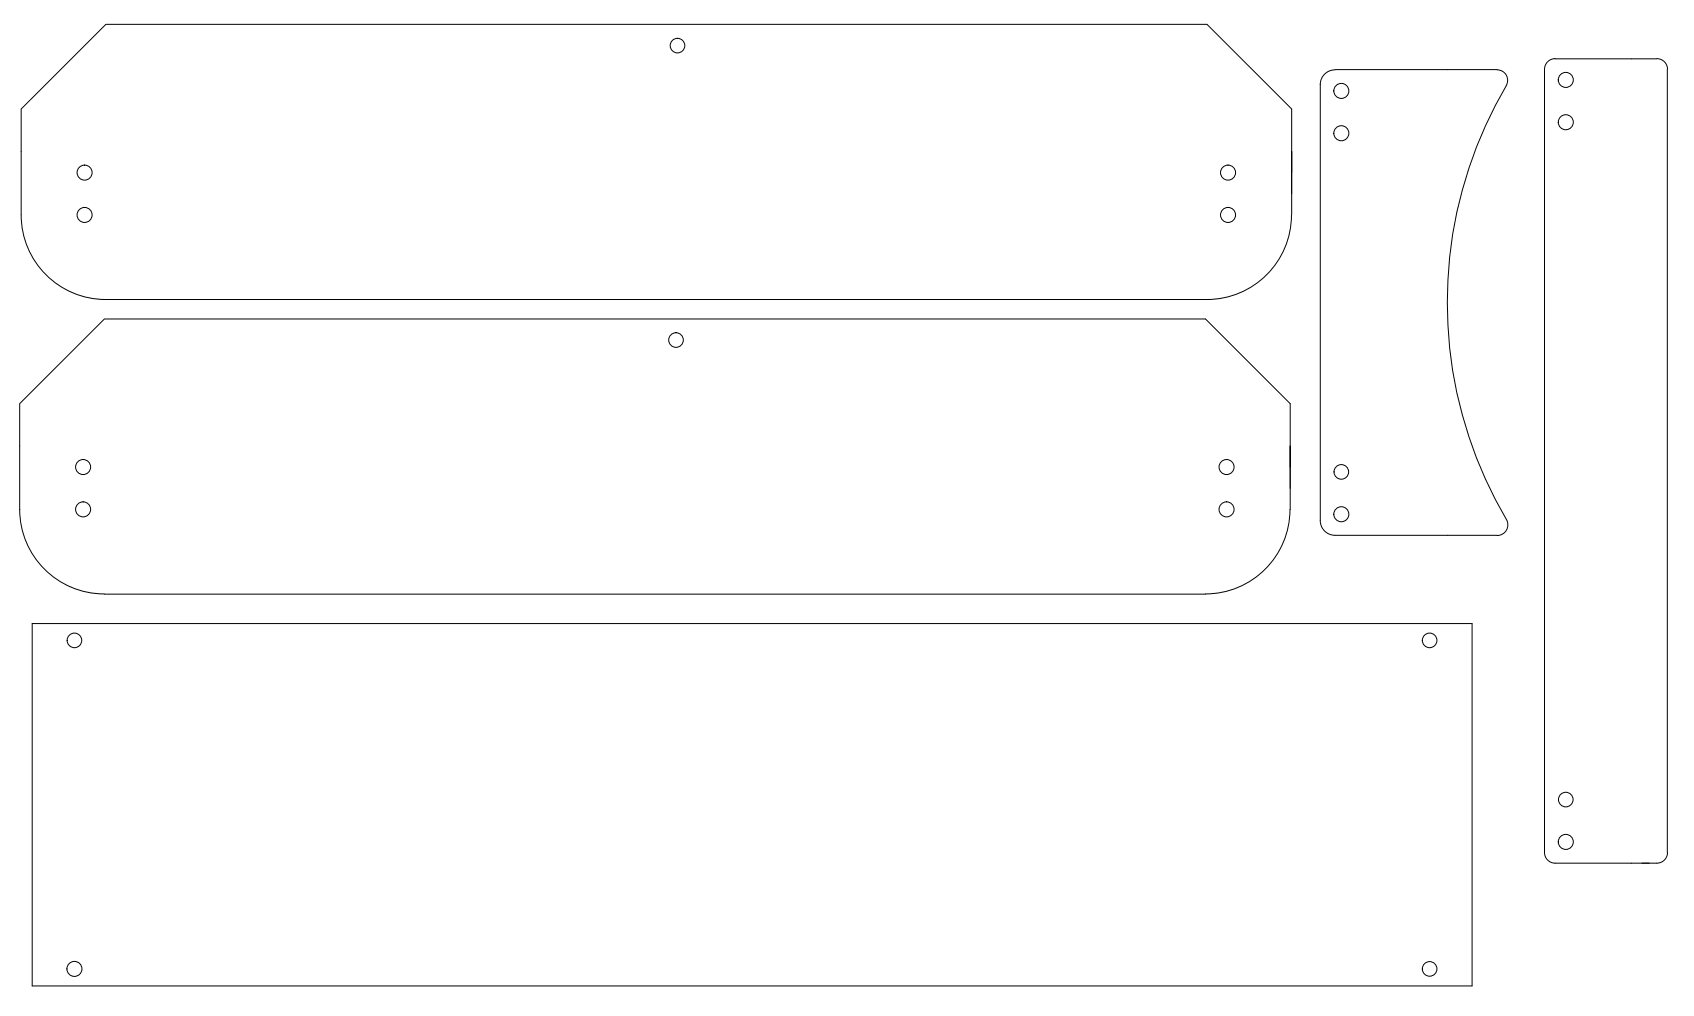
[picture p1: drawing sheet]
<svg xmlns="http://www.w3.org/2000/svg" width="508mm" height="305mm" viewBox="0 0 508 305" stroke-linecap="round" stroke-linejoin="round" font-family="sans-serif">
<!-- layer: Sketch Geometry (ANSI) -->
<g fill="none" stroke="#000" stroke-width=".3">
<path d="M466.3 17.7l30.6-.1a3.2 3.2 0 0 1 3.2 3.2M466.4 17.6a3.2 3.2 0 0 0-3.2 3.2M400.3 21a4.4 4.4 0 0 0-4.4 4.3v130.9a4.4 4.4 0 0 0 4.4 4.4h48.7M400.4 20.9h48.6M449 21a3.1 3.1 0 0 1 2.7 4.7M451.7 25.7a128.4 128.4 0 0 0 0 130.1M463.2 20.8v235M500 20.8v235M387.3 58.1v-25.4l-25.4-25.4h-330.2l-25.4 25.4v31.8a25.4 25.4 0 0 0 25.4 25.4M387.3 45.4v19.1M387.3 64.5a25.4 25.4 0 0 1-25.4 25.4M31.7 89.9h330.2"/>
<path d="M386.9 133.8v19M5.9 152.8a25.4 25.4 0 0 0 25.4 25.4M386.8 152.8a25.4 25.4 0 0 1-25.3 25.4M386.9 146.5v-25.4l-25.4-25.4h-330.2l-25.4 25.4v31.7M451.7 155.8a3.2 3.2 0 0 1-2.7 4.9M31.3 178.2h330.2M9.7 187.1h431.8v108.7h-431.8zM463.2 255.7a3.2 3.2 0 0 0 3.2 3.3M500.1 255.7a3.2 3.2 0 0 1-3.2 3.3h-30.6"/>
<circle cx="203.2" cy="13.7" r="2.19"/>
<circle cx="402.2" cy="40" r="2.25"/>
<circle cx="402.2" cy="27.3" r="2.25"/>
<circle cx="469.6" cy="36.7" r="2.25"/>
<circle cx="469.6" cy="24" r="2.25"/>
<circle cx="25.4" cy="51.8" r="2.25"/>
<circle cx="368.3" cy="51.8" r="2.25"/>
<circle cx="25.4" cy="64.5" r="2.25"/>
<circle cx="368.3" cy="64.5" r="2.25"/>
<circle cx="202.7" cy="102" r="2.19"/>
<circle cx="24.9" cy="140.1" r="2.25"/>
<circle cx="24.9" cy="152.8" r="2.25"/>
<circle cx="367.8" cy="140.1" r="2.25"/>
<circle cx="367.8" cy="152.8" r="2.25"/>
<circle cx="402.2" cy="141.6" r="2.19"/>
<circle cx="402.2" cy="154.3" r="2.25"/>
<circle cx="22.3" cy="192.1" r="2.19"/>
<circle cx="428.7" cy="192.1" r="2.19"/>
<circle cx="469.6" cy="239.9" r="2.19"/>
<circle cx="469.6" cy="252.6" r="2.25"/>
<circle cx="22.3" cy="290.7" r="2.25"/>
<circle cx="428.7" cy="290.7" r="2.19"/>
</g>
</svg>
